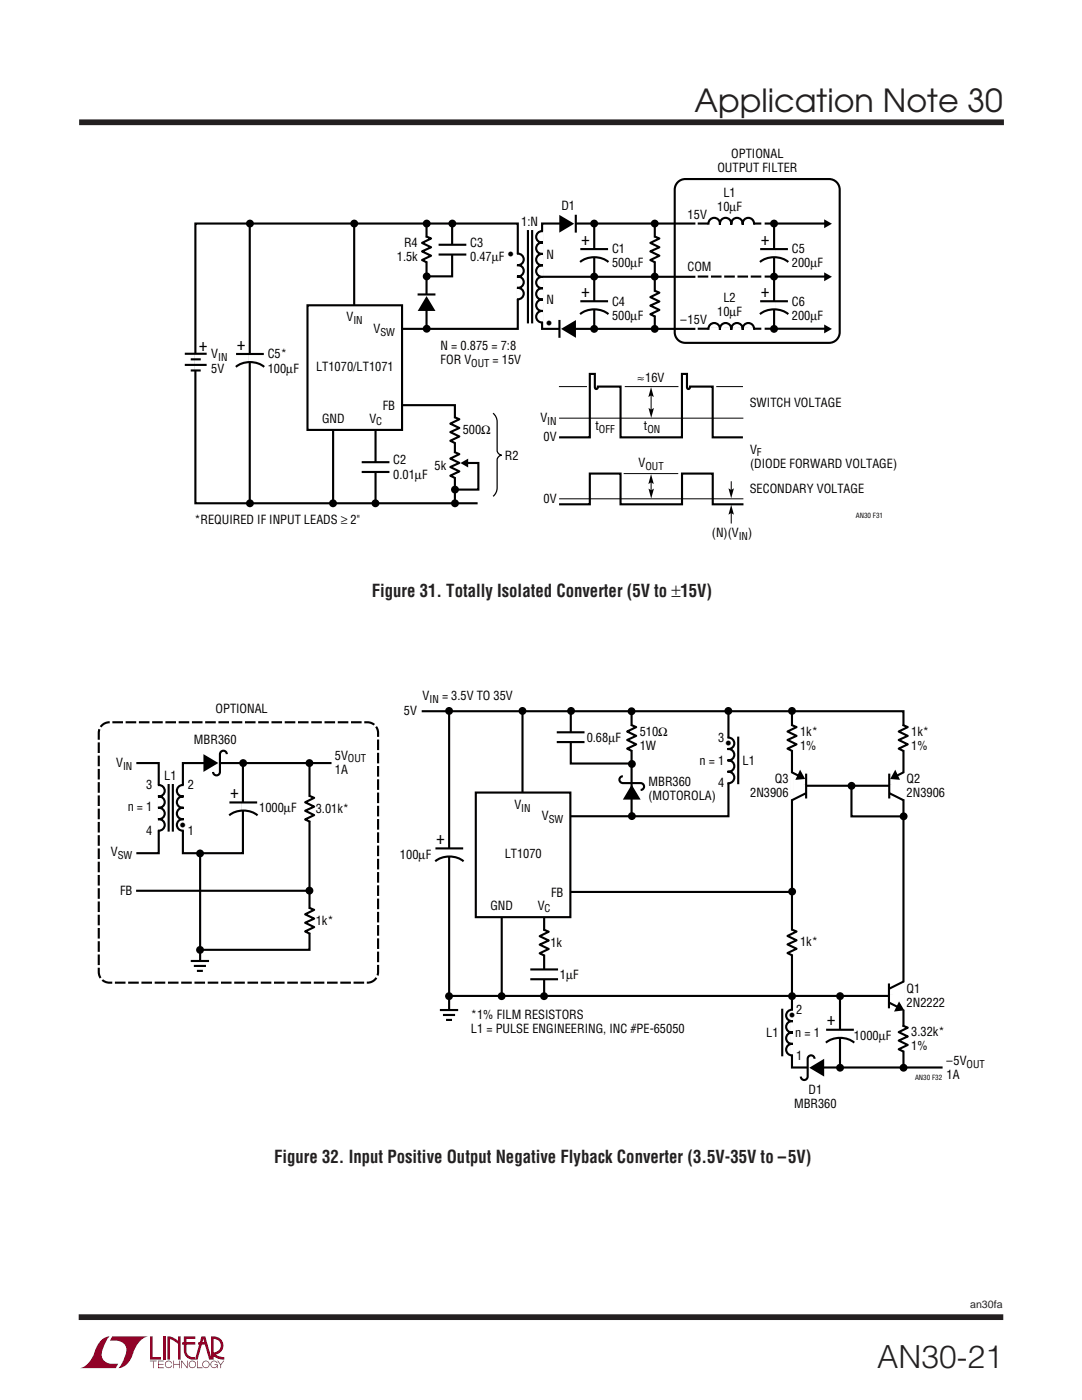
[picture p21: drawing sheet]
<svg xmlns="http://www.w3.org/2000/svg" width="216mm" height="279mm" viewBox="0 0 216 279" stroke-linecap="round" stroke-linejoin="round" font-family="sans-serif">
<defs><g id="words">
<g font-size="6.3" fill="#231f20">
<text x="138.6" y="22.4">Application Note 30</text>
<text x="175" y="273">AN30-21</text>
</g>
<g font-size="3.5">
<text x="115.9" y="48.9">+</text>
<text x="151.8" y="48.9">+</text>
<text x="115.9" y="59.3">+</text>
<text x="151.8" y="59.3">+</text>
<text x="39.6" y="70">+</text>
<text x="47.3" y="69.8">+</text>
<text x="45.9" y="159.3">+</text>
<text x="87" y="168.5">+</text>
<text x="165" y="204.6">+</text>
</g>
<g font-size="3.5" fill="#231f20">
<text x="74.2" y="119.2">Figure 31. Totally Isolated Converter (5V to ±15V)</text>
<text x="54.7" y="232.2">Figure 32. Input Positive Output Negative Flyback Converter (3.5V-35V to –5V)</text>
</g>
<g font-size="3.2">
<text x="101.4" y="51.8">•</text>
<text x="109" y="65.6">•</text>
<text x="144.8" y="149.5">•</text>
<text x="36" y="165.9">•</text>
<text x="157.5" y="203.9">•</text>
</g>
<g font-size="2.5">
<text x="143.1" y="34.3">OUTPUT FILTER</text>
<text x="145.9" y="31.5">OPTIONAL</text>
<text x="112" y="41.9">D1</text>
<text x="144.4" y="39.3">L1</text>
<text x="104" y="45.1">1:N</text>
<text x="137.2" y="43.7">15V</text>
<text x="143.1" y="42.1">10µF</text>
<text x="79.2" y="52.2">1.5k</text>
<text x="80.6" y="49.3">R4</text>
<text x="93.8" y="49.3">C3</text>
<text x="93.8" y="52.1">0.47µF</text>
<text x="109" y="51.6">N</text>
<text x="122.1" y="50.5">C1</text>
<text x="122.1" y="53.3">500µF</text>
<text x="158" y="50.5">C5</text>
<text x="158" y="53.3">200µF</text>
<text x="137.2" y="54.1">COM</text>
<text x="69.1" y="64.1">V</text>
<text x="109" y="60.8">N</text>
<text x="122.1" y="61">C4</text>
<text x="122.1" y="63.8">500µF</text>
<text x="135.8" y="64.7">–15V</text>
<text x="143.1" y="63">10µF</text>
<text x="144.4" y="60.2">L2</text>
<text x="158" y="61">C6</text>
<text x="158" y="63.8">200µF</text>
<text x="42.1" y="71.5">V</text>
<text x="53.4" y="71.5">C5*</text>
<text x="74.5" y="66.5">V</text>
<text x="87.9" y="69.9">N = 0.875 = 7:8</text>
<text x="42.1" y="74.3">5V</text>
<text x="53.4" y="74.3">100µF</text>
<text x="63.1" y="74.1">LT1070/LT1071</text>
<text x="87.9" y="72.7">FOR V</text>
<text x="98.3" y="72.7">= 15V</text>
<text x="127.2" y="76.3">≈16V</text>
<text x="76.4" y="81.8">FB</text>
<text x="149.6" y="81.2">SWITCH VOLTAGE</text>
<text x="64.3" y="84.3">GND</text>
<text x="73.7" y="84.3">V</text>
<text x="92.3" y="86.7">500Ω</text>
<text x="107.8" y="84.2">V</text>
<text x="108.5" y="88.1">0V</text>
<text x="118.8" y="85.8">t</text>
<text x="128.5" y="85.8">t</text>
<text x="78.5" y="92.7">C2</text>
<text x="78.5" y="95.5">0.01µF</text>
<text x="86.7" y="93.8">5k</text>
<text x="100.8" y="91.7">R2</text>
<text x="127.4" y="93.2">V</text>
<text x="149.7" y="93.4">(DIODE FORWARD VOLTAGE)</text>
<text x="149.7" y="90.5">V</text>
<text x="108.5" y="100.4">0V</text>
<text x="149.6" y="98.5">SECONDARY VOLTAGE</text>
<text x="38.8" y="104.6">*REQUIRED IF INPUT LEADS ≥ 2&quot;</text>
<text x="142.1" y="107.1">(N)(V</text>
<text x="149.3" y="107.1">)</text>
<text x="43" y="142.2">OPTIONAL</text>
<text x="80.6" y="142.8">5V</text>
<text x="84.3" y="139.8">V</text>
<text x="88.2" y="139.8">= 3.5V TO 35V</text>
<text x="38.7" y="148.5">MBR360</text>
<text x="117.1" y="148">0.68µF</text>
<text x="127.6" y="146.8">510Ω</text>
<text x="127.6" y="149.6">1W</text>
<text x="143.3" y="148">3</text>
<text x="159.6" y="146.8">1k*</text>
<text x="159.6" y="149.6">1%</text>
<text x="181.8" y="146.8">1k*</text>
<text x="181.8" y="149.6">1%</text>
<text x="23.2" y="153.1">V</text>
<text x="32.8" y="155.7">L1</text>
<text x="66.8" y="154.4">1A</text>
<text x="66.8" y="151.6">5V</text>
<text x="139.6" y="152.6">n = 1</text>
<text x="148.2" y="152.6">L1</text>
<text x="25.5" y="161.9">n = 1</text>
<text x="29.2" y="157.4">3</text>
<text x="37.5" y="157.4">2</text>
<text x="102.6" y="161.5">V</text>
<text x="129.4" y="156.9">MBR360</text>
<text x="129.4" y="159.7">(MOTOROLA)</text>
<text x="143.3" y="157.2">4</text>
<text x="149.7" y="159.1">2N3906</text>
<text x="154.6" y="156.3">Q3</text>
<text x="180.9" y="156.3">Q2</text>
<text x="180.9" y="159.1">2N3906</text>
<text x="29.2" y="166.6">4</text>
<text x="37.5" y="166.6">1</text>
<text x="51.7" y="162.1">1000µF</text>
<text x="63" y="162.2">3.01k*</text>
<text x="108.1" y="163.7">V</text>
<text x="22.1" y="170.9">V</text>
<text x="79.8" y="171.5">100µF</text>
<text x="100.7" y="171.3">LT1070</text>
<text x="24" y="178.7">FB</text>
<text x="110" y="179">FB</text>
<text x="63" y="184.6">1k*</text>
<text x="97.8" y="181.6">GND</text>
<text x="107.3" y="181.6">V</text>
<text x="109.8" y="188.9">1k</text>
<text x="159.6" y="188.8">1k*</text>
<text x="111.7" y="195.4">1µF</text>
<text x="94" y="203.4">*1% FILM RESISTORS</text>
<text x="158.9" y="202.3">2</text>
<text x="180.9" y="198.1">Q1</text>
<text x="180.9" y="200.9">2N2222</text>
<text x="94" y="206.2">L1 = PULSE ENGINEERING, INC #PE-65050</text>
<text x="152.9" y="206.9">L1</text>
<text x="158.7" y="206.9">n = 1</text>
<text x="170.4" y="207.5">1000µF</text>
<text x="181.8" y="206.8">3.32k*</text>
<text x="181.8" y="209.6">1%</text>
<text x="158.9" y="211.5">1</text>
<text x="188.9" y="212.6">–5V</text>
<text x="188.9" y="215.4">1A</text>
<text x="158.4" y="221.1">MBR360</text>
<text x="161.3" y="218.3">D1</text>
</g>
<g font-size="2.1">
<text x="70.5" y="64.7">IN</text>
<text x="75.9" y="67">SW</text>
<text x="43.5" y="72.1">IN</text>
<text x="94" y="73.2">OUT</text>
<text x="75.1" y="84.9">C</text>
<text x="109.2" y="84.7">IN</text>
<text x="119.5" y="86.4">OFF</text>
<text x="129.2" y="86.4">ON</text>
<text x="128.8" y="93.7">OUT</text>
<text x="151" y="91.1">F</text>
<text x="147.4" y="107.7">IN</text>
<text x="85.7" y="140.3">IN</text>
<text x="24.6" y="153.6">IN</text>
<text x="69.4" y="152.2">OUT</text>
<text x="104" y="162">IN</text>
<text x="109.5" y="164.2">SW</text>
<text x="23.5" y="171.4">SW</text>
<text x="108.7" y="182.1">C</text>
<text x="192.9" y="213.1">OUT</text>
</g>
<text font-size="2.1" fill="#231f20" x="193.6" y="261.1">an30fa</text>
<g font-size="1.4">
<text x="170.8" y="103.4">AN30 F31</text>
<text x="182.6" y="215.4">AN30 F32</text>
</g>
</g></defs>
<path d="M15.8 24.4h184.5M15.7 262.9h184.5" fill="none" stroke="#231f20" stroke-width="1.1" stroke-linecap="butt"/>
<g fill="#900126">
<path d="M30 266.7h.5v4.1h1.6v.5h-2.1z"/>
<path d="M19.9 267.8a2.65 2.65 0 0 1 2-1.1 5.2 5.2 0 0 0-1.5 4.2 2.65 2.65 0 0 0 3.2 1.3l-.5 .8h-7.2a5 5 0 0 0 3.2-3.8z"/>
<path d="M22.4 266.7h7.2a5 5 0 0 0-3.2 3.9 3.3 3.3 0 0 1-2.8 2.4 5.2 5.2 0 0 0 1.5-4.2 2.65 2.65 0 0 0-3.2-1.2z"/>
<path d="M32.5 266.7h.5v4.6h-.5z"/>
<path d="M33.4 266.7l1.1 .2 1 .7v-.9h.5v4.6h-.5v-3.1l-1.6-1v4.1h-.5z"/>
<path d="M29.9 271.6h1.4v.1h-.6v1.3h-.2v-1.3h-.6z"/>
<path d="M31.5 271.6h1.2v.1h-1v.5h.9v.1h-.9v.6h1v.1h-1.2z"/>
<path d="M34.6 271.6h.1v.6h1.1v-.6h.1v1.4h-.1v-.7h-1.1v.7h-.1z"/>
<path d="M36.2 271.6h.1l1 1.2v-1.2h.2v1.4h-.2l-1-1.3v1.3h-.1z"/>
<path d="M39.3 271.6h.2v1.3h.9v.1h-1.1z"/>
<path d="M43.3 271.6h.2l.5 .7 .6-.7h.1l-.6 .8v.6h-.1v-.6z"/>
<path d="M36.7 266.7h2.3v.5h-1.8v.7h1.8v.5h-1.8v1.2a1.35 1.35 0 0 0 1.7 1.2v.5l1.3-4.6h.8l1.1 4.2v-4.2a1.88 1.88 0 0 1 2.4 1.4 1.88 1.88 0 0 1-1.5 2.3l.8 .3 1 .1v.5h-.5a3.4 3.4 0 0 1-1.8-.7v-.7a1.37 1.37 0 0 0 1.5-1.2 1.37 1.37 0 0 0-1.4-1.5v4.1h-.9l-.8-2.9h-1.4v-.5h1.3l-.2-.7-1.2 4.1a2.1 2.1 0 0 1-2.7-1.3v-1.6h-.4v-.5h.4z"/>
<path d="M37.9 271.8a.74 .74 0 0 1 1.1 .1 .74 .74 0 0 1-.4 1.1 .74 .74 0 0 1-.9-.7h.1a.61 .61 0 0 0 .8 .5 .61 .61 0 0 0 .2-1 .61 .61 0 0 0-1 .3v.2h-.1z"/>
<path d="M40.6 271.8a.74 .74 0 0 1 1.1 .1 .74 .74 0 0 1-.4 1.1 .74 .74 0 0 1-.9-.7h.1a.61 .61 0 0 0 .8 .5 .61 .61 0 0 0 .2-1 .61 .61 0 0 0-1 .3v.2h-.1z"/>
<path d="M42.2 271.8a.74 .74 0 0 1 1.2 .2h-.1a.6 .6 0 0 0-1-.2 .6 .6 0 0 0 .1 1 .6 .6 0 0 0 .9-.4h-.5v-.1h.7v.7h-.2v-.3a.74 .74 0 0 1-1.1 .2 .74 .74 0 0 1 0-1.1z"/>
<path d="M33.1 271.8a.73 .73 0 0 1 1.2 .3h-.1a.6 .6 0 0 0-.9-.3 .6 .6 0 0 0 0 1 .6 .6 0 0 0 .9-.3h.1a.74 .74 0 0 1-1.1 .4 .74 .74 0 0 1-.1-1.1z"/>
</g>
<g fill="none" stroke="#000" stroke-width=".42">
<path d="M49.8 44.6v55.8M70.7 44.7v20M85 47.2l1 .4-1.8 .9 1.8 .8-1.8 .9 1.8 .8-1.8 .9 1 .5M85.1 44.6v21M90.2 44.8v10.4h-5.1M118.6 44.6v21M130.6 47.2l1 .4-1.8 .9 1.8 .8-1.8 .9 1.8 .8-1.8 .9 .9 .5M130.6 58l1 .4-1.8 .9 1.8 .9-1.8 .8 1.8 .9-1.8 .8 .9 .5M130.7 44.6v21M138.8 44.6h-30.6v21h30.6M73.7 65.6h29.6v-21h-64.3v55.8h56.3M66.5 85v15.5"/>
<path d="M73.7 80.9h17.1v19.6M74.9 85v15.5M90.6 90.2l1.1 .4-1.8 .9 1.8 .9-1.8 .8 1.8 .9-1.8 .8 .9 .5M90.6 83.2l1.1 .5-1.8 .9 1.8 .8-1.8 .8 1.8 .9-1.8 .9 .9 .4"/>
</g>
<circle cx="85.1" cy="55.2" r=".79" fill="#000"/>
<path d="M85.1 47.4v4.8M130.7 47.4v4.8M130.7 58.2v4.8M90.8 83.4v4.9M90.8 90.4v4.8" fill="none" stroke="#fff" stroke-width=".71" stroke-linecap="butt"/>
<path d="M61.4 60.9h18.8v24.9h-18.8z" fill="#fff"/>
<g fill="none" stroke="#000" stroke-width=".42">
<path d="M135.3 36.4l.9-.6 .5-.1h28.7a2.12 2.12 0 0 1 2.2 2.2v28.4a2.12 2.12 0 0 1-2.2 2.1h-28.7a2.12 2.12 0 0 1-2.1-2.1v-28.4l.1-.6zM86.9 58.8h-3.6M87.5 48.8h5.6M87.5 50.8h5.6M103.2 50.6a1.16 1.16 0 0 1 1.3 1.2 1.16 1.16 0 0 1-1.3 1.1 1.15 1.15 0 0 1 1.3 1.1 1.15 1.15 0 0 1-1.3 1.2 1.15 1.15 0 0 1 1.3 1.1 1.15 1.15 0 0 1-1.3 1.1 1.16 1.16 0 0 1 1.3 1.2 1.16 1.16 0 0 1-1.3 1.1M105.3 45.9v18.6M106.2 45.9v18.6M108.3 55.2a1.16 1.16 0 0 0-1.3 1.2 1.16 1.16 0 0 0 1.3 1.1 1.15 1.15 0 0 0-1.3 1.2 1.15 1.15 0 0 0 1.3 1.1 1.15 1.15 0 0 0-1.3 1.1 1.15 1.15 0 0 0 1.3 1.2 1.16 1.16 0 0 0-1.3 1.1 1.16 1.16 0 0 0 1.3 1.2M108.3 46.1a1.16 1.16 0 0 0-1.3 1.2 1.16 1.16 0 0 0 1.3 1.1 1.15 1.15 0 0 0-1.3 1.2 1.15 1.15 0 0 0 1.3 1.1 1.15 1.15 0 0 0-1.3 1.1 1.15 1.15 0 0 0 1.3 1.2 1.15 1.15 0 0 0-1.3 1 1.15 1.15 0 0 0 1.1 1.2h30.7M114.9 42.9v3.5M115.8 52.3a4.7 4.7 0 0 1 5.6 0M115.8 49.7h5.5"/>
<path d="M141.4 44.8a1.16 1.16 0 0 1 1.1-1.3 1.16 1.16 0 0 1 1.1 1.3 1.15 1.15 0 0 1 1.2-1.3 1.15 1.15 0 0 1 1.1 1.3 1.15 1.15 0 0 1 1.1-1.3 1.15 1.15 0 0 1 1.2 1.3 1.16 1.16 0 0 1 1.1-1.3 1.16 1.16 0 0 1 1.2 1.3M151.6 52.3a4.7 4.7 0 0 1 5.7 0M151.7 49.7h5.5M152.6 44.6h12.3M152.6 55.2h12.3M154.5 44.6v21M36.9 70.6h4.3M36.9 72.8h4.3M38.1 71.7h2M38.1 73.9h2M47.1 73.2a4.7 4.7 0 0 1 5.6 0M47.1 70.6h5.5"/>
<path d="M61.4 60.9h18.8v24.9h-18.8zM111.6 63.9v3.5M115.8 62.7a4.7 4.7 0 0 1 5.6 0M115.8 60.1h5.5M141.4 65.8a1.16 1.16 0 0 1 1.1-1.3 1.16 1.16 0 0 1 1.1 1.3 1.15 1.15 0 0 1 1.2-1.3 1.15 1.15 0 0 1 1.1 1.3 1.15 1.15 0 0 1 1.1-1.3 1.15 1.15 0 0 1 1.2 1.3 1.16 1.16 0 0 1 1.1-1.3 1.16 1.16 0 0 1 1.2 1.3M151.6 62.7a4.7 4.7 0 0 1 5.7 0M151.7 60.1h5.5M152.6 65.6h12.3M72.2 92.2h5.5M72.2 94.2h5.5M93.1 92.4h2.4v5.3h-4.7M111.6 87.3h6.1v-12.7h1v2.6l.2 .4 .3-.1 .1-.3h4.5v10.1h12.3v-12.7h1v2.6l.2 .4 .3-.1 .1-.3h4.5v10.1h6"/>
<path d="M111.6 100.6h6.1v-6.1h6.1v6.1h12.3v-6.1h6.1v6.1h6.2M61.8 152.6v37h-21.9M66.2 152.3h-29.7v18h12v-17.7M84.1 141.9h96.2v71.1M89.6 141.9v60M104.3 141.9v20.1M145.4 142v20.9h-32.7M158 141.9v71.1h30.1M160.4 156.8h17.5M39.9 170.3v22.5M112.7 178h45.3M89.6 198.8h88.6"/>
<path d="M100.1 181.9v16.9M108.6 181.9v16.9M167.6 198.8v14.2"/>
</g>
<g fill="#000">
<path d="M85.1 59.1l1.8 3h-3.6zM111.6 42.9l3 1.7-3 1.8zM164.5 54.4l1.5 .8-1.5 .9zM164.5 43.8l1.5 .9-1.5 .8zM112 65.6l2.9-1.7v3.5zM129.9 77.3l.6 1.9-.6-.3-.5 .3zM164.5 64.8l1.5 .8-1.5 .9zM91.9 92.4l1.5-.9v1.8zM129.9 94.6l.6 2-.6-.3-.5 .3zM129.4 97.5l.5 .3 .6-.3-.6 2zM129.4 81.4l.5 .3 .6-.3-.6 2zM145.4 97.5l.5 .3 .5-.3-.5 1.9z"/>
<path d="M145.9 100.7l.5 2-.5-.3-.5 .3z"/>
<circle cx="49.9" cy="44.6" r=".79"/>
<circle cx="70.7" cy="44.6" r=".79"/>
<circle cx="85.1" cy="44.6" r=".79"/>
<circle cx="90.3" cy="44.6" r=".79"/>
<circle cx="118.6" cy="55.2" r=".79"/>
<circle cx="118.6" cy="44.6" r=".79"/>
<circle cx="130.6" cy="55.2" r=".79"/>
<circle cx="130.6" cy="44.6" r=".79"/>
<circle cx="154.5" cy="44.6" r=".79"/>
<circle cx="154.5" cy="55.2" r=".79"/>
<circle cx="85.1" cy="65.6" r=".79"/>
<circle cx="118.6" cy="65.6" r=".79"/>
<circle cx="130.6" cy="65.6" r=".79"/>
<circle cx="154.5" cy="65.6" r=".79"/>
<circle cx="90.8" cy="97.7" r=".79"/>
<circle cx="49.9" cy="100.4" r=".79"/>
<circle cx="66.4" cy="100.4" r=".79"/>
<circle cx="74.9" cy="100.4" r=".79"/>
<circle cx="90.8" cy="100.4" r=".79"/>
</g>
<path d="M39.1 70.6v3.4" fill="none" stroke="#fff" stroke-width=".62" stroke-linecap="butt"/>
<g fill="none" stroke="#fff" stroke-width=".71" stroke-linecap="butt">
<path d="M85.1 58.8v2.2M90.3 48.9v1.9M103.3 50.7v9M108.2 46.2v9M108.2 55.3v9M112.6 44.7h2.2M118.6 49.7v1.6M141.4 44.7h9M154.5 49.7v1.6M49.9 70.7v1.6M111.7 65.6h2.2M118.6 60.2v1.5"/>
<path d="M141.4 65.6h9M154.5 60.2v1.5M74.9 92.3v1.9"/>
</g>
<path d="M139.2 44.6h13.2M139.2 55.2h13.2M139.2 65.6h13.2" fill="none" stroke="#000" stroke-width=".42" stroke-dasharray="2.1 .5" stroke-linecap="butt"/>
<path d="M98.4 82.5l.5 .5 .3 .8v6.1a1.07 1.07 0 0 0 .9 .9 1.06 1.06 0 0 0-.9 .9v6.1l-.3 .7-.5 .6" fill="none" stroke="#000" stroke-width=".25"/>
<path d="M111.5 77.2h5.6M124.7 77.2h10.7M129.9 78.7v3.2M142.9 77.2h5.4M111.6 99.5h36.7M111.6 83.5h36.7M124.4 94.5h10.9M129.9 96v2M145.9 96v2M145.9 102.1v2.4" fill="none" stroke="#000" stroke-width=".2"/>
<path d="M94.9 158.2h18.9v24.8h-18.9z" fill="#fff"/>
<g fill="none" stroke="#000" stroke-width=".42">
<path d="M27.2 152.3h4.5v18h-4.5M31.5 156.7a1.16 1.16 0 0 1 1.4 1.1 1.16 1.16 0 0 1-1.4 1.2 1.15 1.15 0 0 1 1.4 1.1 1.15 1.15 0 0 1-1.4 1.1 1.15 1.15 0 0 1 1.4 1.2 1.15 1.15 0 0 1-1.4 1.1 1.16 1.16 0 0 1 1.4 1.1 1.16 1.16 0 0 1-1.4 1.2M33.7 156.5v9.5M34.5 156.5v9.5M36.6 156.7a1.16 1.16 0 0 0-1.3 1.1 1.16 1.16 0 0 0 1.3 1.2 1.15 1.15 0 0 0-1.3 1.1 1.15 1.15 0 0 0 1.3 1.1 1.15 1.15 0 0 0-1.3 1.2 1.15 1.15 0 0 0 1.3 1.1 1.16 1.16 0 0 0-1.3 1.1 1.16 1.16 0 0 0 1.3 1.2M45.3 150.5a.69 .69 0 0 0-.7-.7 .69 .69 0 0 0-.7 .7v3.6a.69 .69 0 0 1-.7 .6 .69 .69 0 0 1-.7-.6M61.7 158.8l1 .4-1.8 .9 1.8 .9-1.8 .8 1.8 .9-1.8 .8 1 .5M94.9 158.2h18.9v24.8h-18.9zM111.1 146.1h5.5M111.1 148.1h5.5M113.9 142v10.4h12.1M124.3 154.9a.69 .69 0 0 0-.7 .7 .69 .69 0 0 0 .7 .7h3.5a.69 .69 0 0 1 .7 .7 .69 .69 0 0 1-.7 .7"/>
<path d="M125.9 144.7l1 .4-1.8 .9 1.8 .9-1.8 .8 1.8 .8-1.8 .9 1 .5M126 142v20.9M145.2 147.2a1.16 1.16 0 0 1 1.3 1.2 1.16 1.16 0 0 1-1.3 1.1 1.15 1.15 0 0 1 1.3 1.1 1.15 1.15 0 0 1-1.3 1.2 1.15 1.15 0 0 1 1.3 1.1 1.15 1.15 0 0 1-1.3 1.1 1.16 1.16 0 0 1 1.3 1.2 1.16 1.16 0 0 1-1.3 1.1M147.3 147v9.5M157.9 144.7l1 .4-1.8 .9 1.8 .9-1.8 .8 1.8 .8-1.8 .9 1 .5M157.9 154.1l2.1 1.1M160.8 158.3l-2.9 1.4M160.9 154.4v5M169.9 156.9v6h10.3M177.4 154.4v5M177.5 158.3l2.9 1.4M180.1 144.7l1 .4-1.8 .9 1.8 .9-1.8 .8 1.8 .8-1.8 .9 1 .5"/>
<path d="M180.3 154.1l-2 1.1M27.2 177.8h34.3M45.7 162.7a4.7 4.7 0 0 1 5.7 0M45.8 160.1h5.5M86.8 171.9a4.7 4.7 0 0 1 5.7 0M86.9 169.3h5.5M38.1 191.8h3.6M38.7 192.8h2.4M39.3 193.8h1.2M61.7 181.2l1 .4-1.8 .9 1.8 .8-1.8 .9 1.8 .8-1.8 .9 1 .5M105.8 193.5h5.6M105.8 195.4h5.6"/>
<path d="M108.5 185.5l1 .4-1.8 .9 1.8 .9-1.8 .8 1.8 .9-1.8 .8 1 .5M157.9 185.5l1 .4-1.8 .9 1.8 .9-1.8 .8 1.8 .8-1.8 .9 1 .5M177.4 196.3v4.9M180.3 195.9l-2.9 1.4M87.8 201.6h3.6M88.4 202.6h2.4M89 203.5h1.2M156.1 201.3v9.5M158.2 201.5a1.16 1.16 0 0 0-1.3 1.2 1.16 1.16 0 0 0 1.3 1.1 1.15 1.15 0 0 0-1.3 1.1 1.15 1.15 0 0 0 1.3 1.2 1.15 1.15 0 0 0-1.3 1.1 1.15 1.15 0 0 0 1.3 1.1 1.16 1.16 0 0 0-1.3 1.2 1.16 1.16 0 0 0 1.3 1.1M162.5 211.3a.69 .69 0 0 0-.7-.7 .69 .69 0 0 0-.6 .7v3.5a.69 .69 0 0 1-.7 .7 .69 .69 0 0 1-.7-.6M164.8 208.1a4.7 4.7 0 0 1 5.7 0M164.8 205.5h5.6"/>
<path d="M177.4 200.1l2.4 1.2M180.1 204.7l1 .4-1.8 .9 1.8 .9-1.8 .8 1.8 .8-1.8 .9 1 .5"/>
</g>
<g fill="none" stroke="#fff" stroke-width=".71" stroke-linecap="butt">
<path d="M31.7 156.7v9M36.5 156.7v9M41.6 152.3h2.2M61.8 159v4.8M113.9 146.2v1.9M126 144.9v4.8M126.1 156.3v2.2M145.3 147.3v8.9M158 154.3v5.3M158 144.9v4.8M159.2 156.9h1.7M177.4 156.9h1.7"/>
<path d="M180.2 144.9v4.8M180.3 154.3v5.3M48.6 160.2v1.6M89.7 169.3v1.6M61.8 181.4v4.8M108.6 185.7v4.8M108.6 193.5v1.9M158 185.7v4.8M177.4 198.8h1.6M180.2 196v5.5M158 201.6v8.9M161.2 213.1h2.2"/>
<path d="M167.6 205.5v1.6M180.2 204.9v4.8"/>
</g>
<g fill="#000">
<path d="M40.6 150.5l3 1.8-3 1.8zM126 156.6l1.8 3h-3.5zM161.5 213.1l3-1.8v3.6z"/>
<circle cx="48.5" cy="152.3" r=".79"/>
<circle cx="61.7" cy="152.3" r=".79"/>
<circle cx="89.6" cy="141.9" r=".79"/>
<circle cx="104.3" cy="141.9" r=".79"/>
<circle cx="114" cy="141.9" r=".79"/>
<circle cx="126" cy="141.9" r=".79"/>
<circle cx="126.1" cy="152.5" r=".79"/>
<circle cx="145.3" cy="141.9" r=".79"/>
<circle cx="158" cy="141.9" r=".79"/>
<circle cx="169.9" cy="156.8" r=".79"/>
<circle cx="39.9" cy="170.3" r=".79"/>
<circle cx="61.7" cy="177.7" r=".79"/>
<circle cx="126.1" cy="162.9" r=".79"/>
<circle cx="158.1" cy="177.9" r=".79"/>
<circle cx="180.3" cy="162.9" r=".79"/>
<circle cx="39.9" cy="189.6" r=".79"/>
<circle cx="89.6" cy="198.8" r=".79"/>
<circle cx="100.1" cy="198.8" r=".79"/>
<circle cx="108.6" cy="198.8" r=".79"/>
<circle cx="158" cy="198.8" r=".79"/>
<circle cx="167.6" cy="198.8" r=".79"/>
<circle cx="167.6" cy="213.1" r=".79"/>
<circle cx="180.3" cy="213.1" r=".79"/>
</g>
<path d="M39.9 191.8v2.2M89.6 201.6v2.2" fill="none" stroke="#fff" stroke-width=".97" stroke-linecap="butt"/>
<path d="M159.7 154.1l.6 1.2-1.2 .1zM178.6 154.1l.6 1.3-1.2-.1zM179.4 200.4l.6 1-1.2 .2z" fill="#000" stroke="#000" stroke-width=".49"/>
<path d="M20.3 144.8l1-.6 .5-.1h51.5a2.12 2.12 0 0 1 2.1 2.2v47.7a2.12 2.12 0 0 1-2.1 2.1h-51.5a2.12 2.12 0 0 1-2.1-2.1v-47.7l.1-.6z" fill="none" stroke="#000" stroke-width=".42" stroke-dasharray="2.1 .5" stroke-linecap="butt"/>
<use href="#words"/>
</svg>
